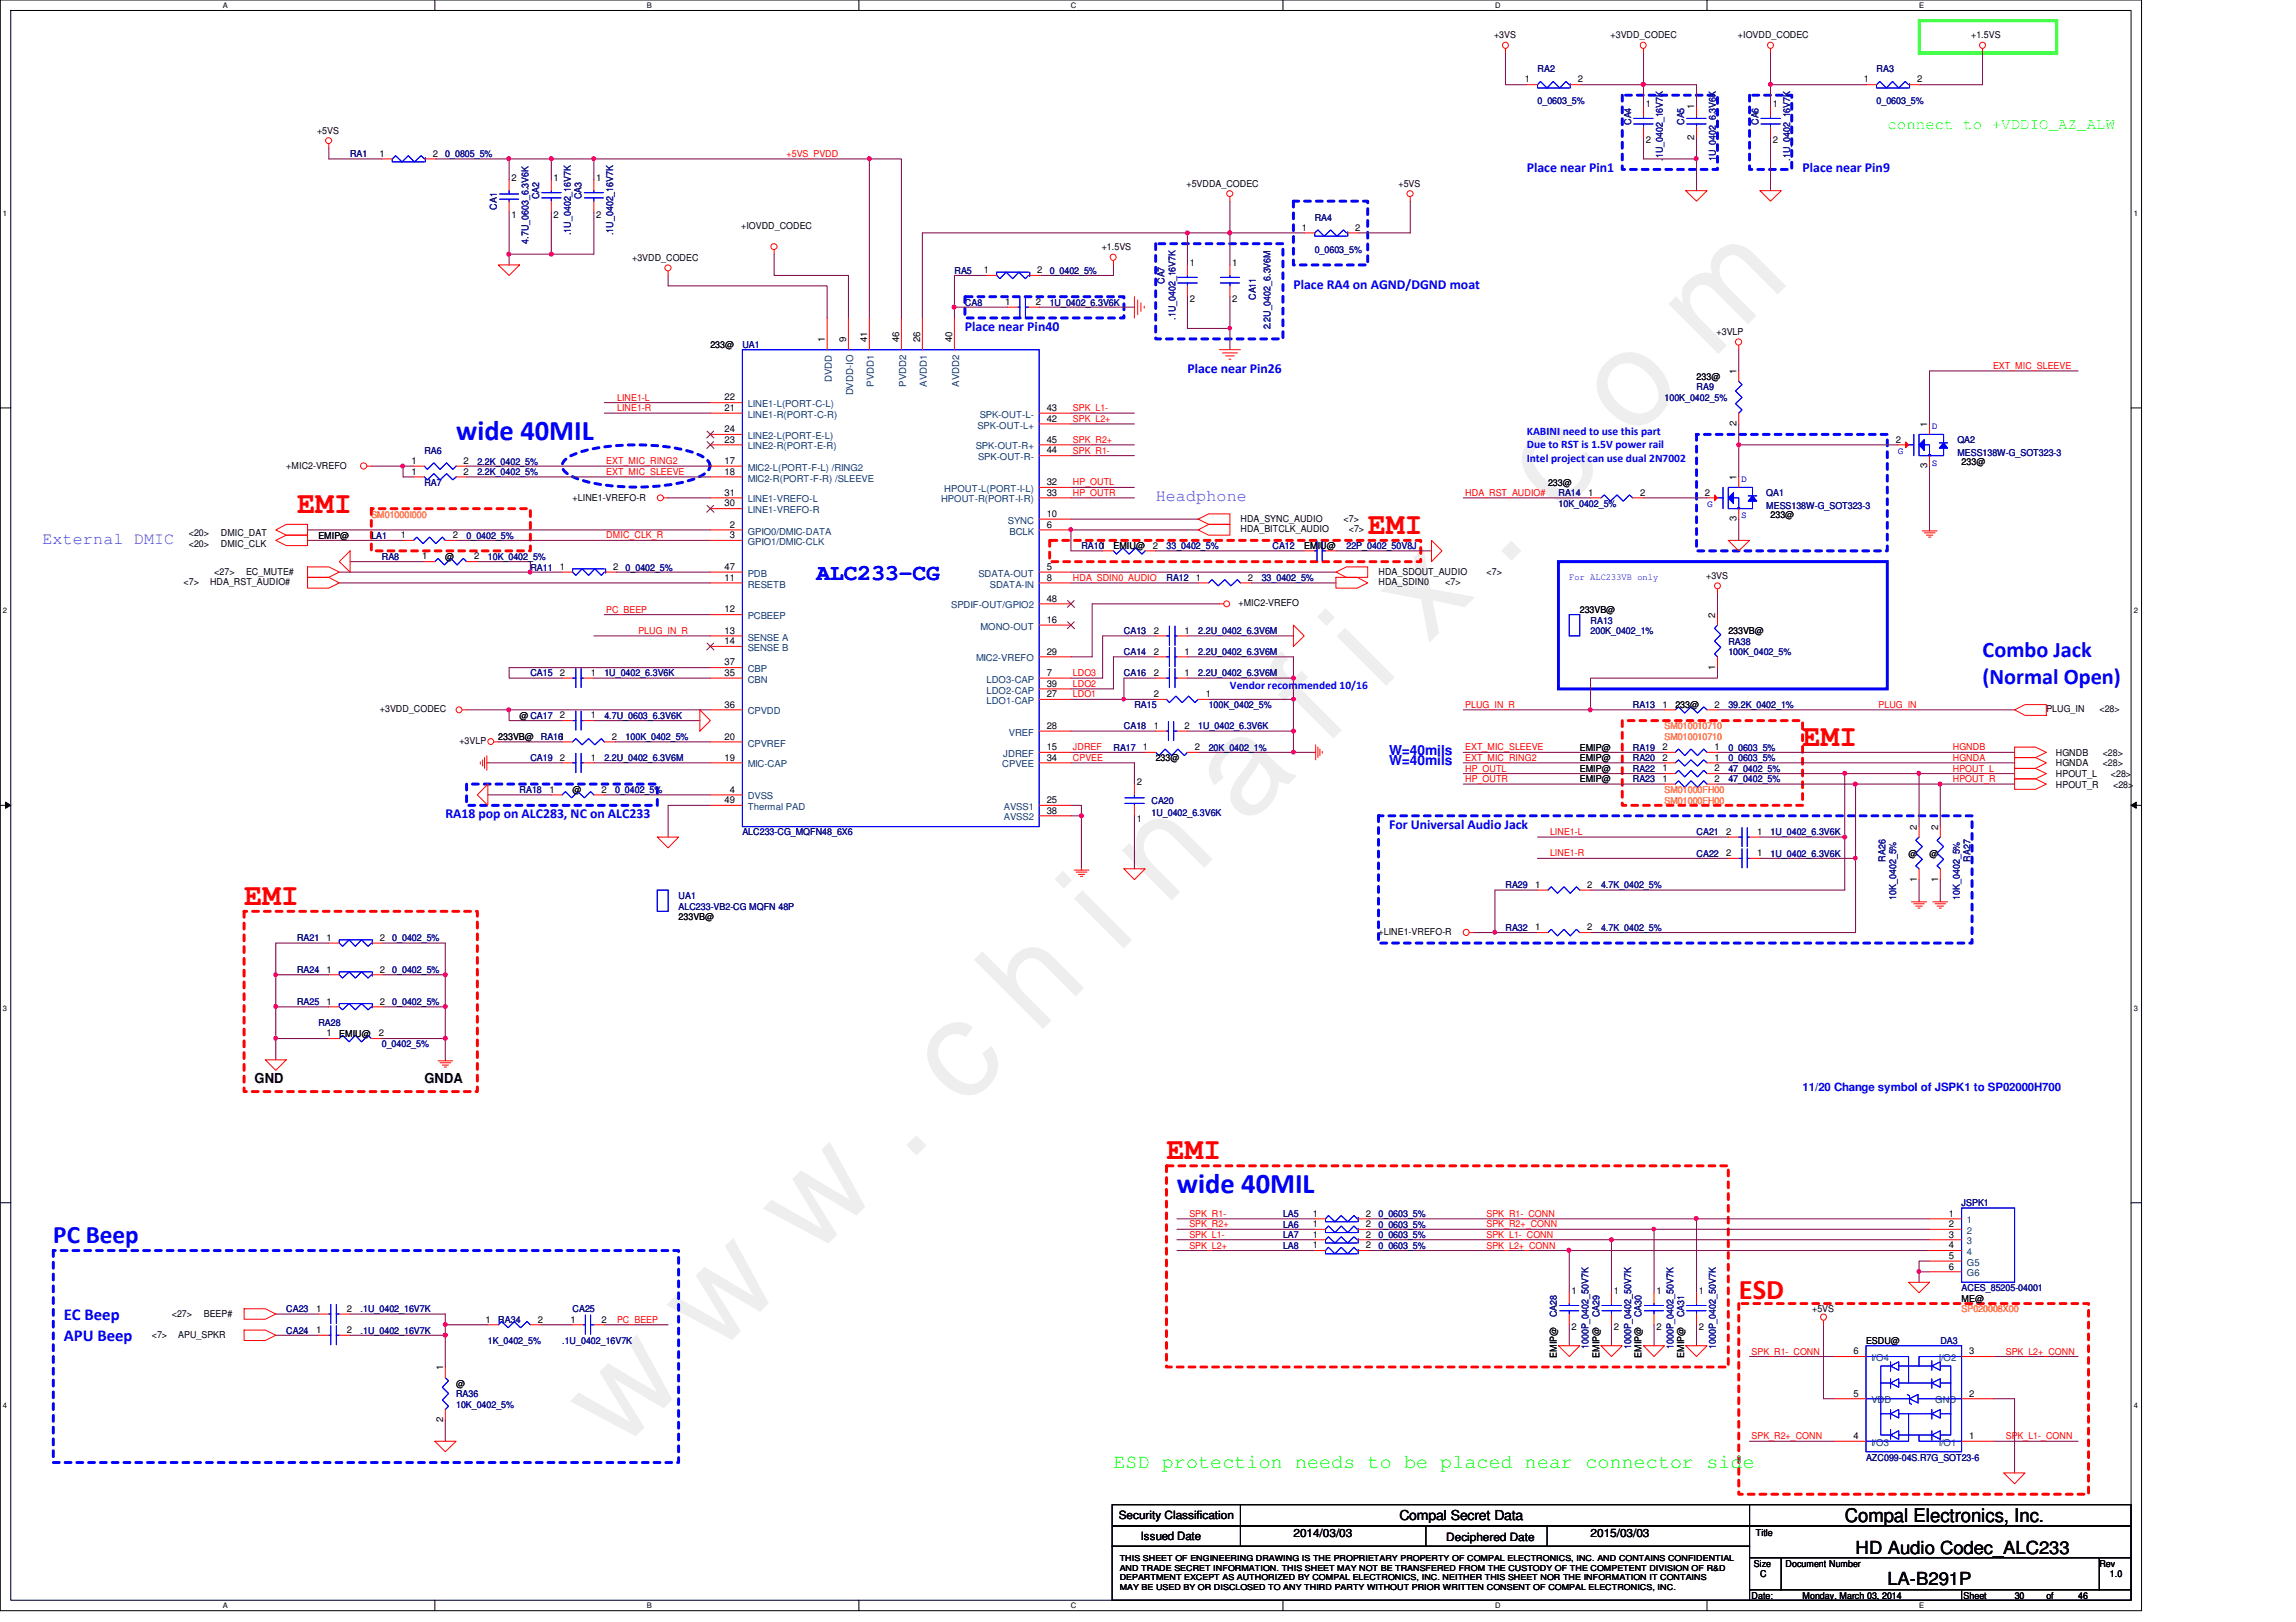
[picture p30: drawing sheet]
<svg xmlns="http://www.w3.org/2000/svg" width="297mm" height="210mm" viewBox="0 0 297 210" stroke-linecap="round" stroke-linejoin="round" font-family="sans-serif">
<defs><g id="words">
<text font-size="17.6" fill="#f0f" x="80.1" y="188" transform="rotate(-45 80.1 188)">w w w . c h i n a f i x . c o m</text>
<g font-size="3.9" fill="#f00">
<text x="38.4" y="66.4">EMI</text>
<text x="176.9" y="69.1">EMI</text>
<text x="233.2" y="96.6">EMI</text>
<text x="31.6" y="117.1">EMI</text>
<text x="150.9" y="150">EMI</text>
</g>
<g font-size="3.7" fill="#00f">
<text x="59" y="57">wide 40MIL</text>
<text x="152.3" y="154.4">wide 40MIL</text>
</g>
<text font-size="3.7" fill="#f00" x="225" y="168.1">ESD</text>
<text font-size="3.3" fill="#00f" x="6.9" y="160.8">PC Beep</text>
<g font-size="2.9" fill="#00f">
<text x="105.6" y="75.1">ALC233-CG</text>
<text x="256.5" y="85">Combo Jack</text>
<text x="256.5" y="88.6">(Normal Open)</text>
</g>
<text font-size="2.6" fill="#0f0" x="144.1" y="189.9">ESD protection needs to be placed near connector side</text>
<text font-size="2.5" x="238.7" y="197">Compal Electronics, Inc.</text>
<g font-size="2.3">
<text x="240.1" y="201">HD Audio Codec_ALC233</text>
<text x="244.2" y="205.1">LA-B291P</text>
</g>
<g font-size="2.2" fill="#8000ff">
<text x="149.5" y="64.9">Headphone</text>
<text x="5.5" y="70.4">External DMIC</text>
</g>
<g font-size="2.2" fill="#00f">
<text x="8.3" y="170.8">EC Beep</text>
<text x="8.3" y="173.5">APU Beep</text>
</g>
<text font-size="2" fill="#00ff40" x="244.2" y="16.6">connect to +VDDIO_AZ_ALW</text>
<g font-size="1.8" fill="#00f">
<text x="197.5" y="22.3">Place near Pin1</text>
<text x="233.2" y="22.3">Place near Pin9</text>
<text x="167.3" y="37.3">Place RA4 on AGND/DGND moat</text>
<text x="124.8" y="42.8">Place near Pin40</text>
<text x="153.6" y="48.3">Place near Pin26</text>
<text x="179.7" y="97.7">W=40mils</text>
<text x="179.7" y="99">W=40mils</text>
<text x="57.6" y="105.9">RA18 pop on ALC283, NC on ALC233</text>
<text x="179.7" y="107.3">For Universal Audio Jack</text>
</g>
<g font-size="1.8">
<text x="32.9" y="140.2">GND</text>
<text x="54.9" y="140.2">GNDA</text>
<text x="181.1" y="196.8">Compal Secret Data</text>
</g>
<g font-size="1.5" fill="#00f">
<text x="197.5" y="56.3">KABINI need to use this part</text>
<text x="197.5" y="58">Due to RST is 1.5V power rail</text>
<text x="197.5" y="59.8">Intel project can use dual 2N7002</text>
<text x="159.1" y="89.2">Vendor recommended 10/16</text>
<text x="233.2" y="141.2">11/20 Change symbol of JSPK1 to SP02000H700</text>
</g>
<g font-size="1.5">
<text x="144.7" y="196.6">Security Classification</text>
<text x="147.6" y="199.3">Issued Date</text>
<text x="167.3" y="198.8">2014/03/03</text>
<text x="187.1" y="199.4">Deciphered Date</text>
<text x="205.8" y="198.8">2015/03/03</text>
</g>
<g font-size="1.2">
<text x="193.3" y="5">+3VS</text>
<text x="208.4" y="5">+3VDD_CODEC</text>
<text x="224.8" y="5">+IOVDD_CODEC</text>
<text x="255" y="5">+1.5VS</text>
<text x="197.3" y="10.7">1</text>
<text x="204.1" y="10.7">2</text>
<text x="241.1" y="10.7">1</text>
<text x="248" y="10.7">2</text>
<text x="41" y="17.3">+5VS</text>
<text x="212.9" y="13.8">1</text>
<text x="219.2" y="14.1" transform="rotate(-90 219.2 14.1)">1</text>
<text x="229.4" y="13.8">1</text>
<text x="49.1" y="20.3">1</text>
<text x="56" y="20.3">2</text>
<text x="66.2" y="23.5">2</text>
<text x="71.6" y="23.5">1</text>
<text x="77.1" y="23.5">1</text>
<text x="212.9" y="18.5">2</text>
<text x="219.2" y="18.1" transform="rotate(-90 219.2 18.1)">2</text>
<text x="229.4" y="18.5">2</text>
<text x="66.2" y="28.2">1</text>
<text x="71.6" y="28.2">2</text>
<text x="77.1" y="28.2">2</text>
<text x="95.9" y="29.7">+IOVDD_CODEC</text>
<text x="153.5" y="24.2">+5VDDA_CODEC</text>
<text x="168.4" y="29.8">1</text>
<text x="175.3" y="29.8">2</text>
<text x="180.9" y="24.2">+5VS</text>
<text x="81.8" y="33.8">+3VDD_CODEC</text>
<text x="127.3" y="35.3">1</text>
<text x="134.2" y="35.3">2</text>
<text x="142.5" y="32.4">+1.5VS</text>
<text x="153.9" y="34.4">1</text>
<text x="159.4" y="34.4">1</text>
<text x="130" y="39.5">1</text>
<text x="134" y="39.5">2</text>
<text x="153.9" y="39.1">2</text>
<text x="159.4" y="39.1">2</text>
<text x="91.9" y="45">233@</text>
<text x="106.7" y="44.3" transform="rotate(-90 106.7 44.3)">1</text>
<text x="109.5" y="44.3" transform="rotate(-90 109.5 44.3)">9</text>
<text x="112.2" y="44.3" transform="rotate(-90 112.2 44.3)">41</text>
<text x="116.3" y="44.3" transform="rotate(-90 116.3 44.3)">46</text>
<text x="119" y="44.3" transform="rotate(-90 119 44.3)">26</text>
<text x="123.2" y="44.3" transform="rotate(-90 123.2 44.3)">40</text>
<text x="222.1" y="43.4">+3VLP</text>
<text x="93.7" y="51.8">22</text>
<text x="93.7" y="53.2">21</text>
<text x="135.4" y="53.2">43</text>
<text x="219.5" y="49.1">233@</text>
<text x="224.7" y="48.4" transform="rotate(-90 224.7 48.4)">1</text>
<text x="93.7" y="55.9">24</text>
<text x="93.7" y="57.3">23</text>
<text x="135.4" y="58.7">44</text>
<text x="135.4" y="54.6">42</text>
<text x="135.4" y="57.3">45</text>
<text x="224.7" y="55.1" transform="rotate(-90 224.7 55.1)">2</text>
<text x="245.3" y="57.3">2</text>
<text x="249.3" y="55.2" transform="rotate(-90 249.3 55.2)">1</text>
<text x="37" y="60.7">+MIC2-VREFO</text>
<text x="53.3" y="61.4">1</text>
<text x="53.3" y="60">1</text>
<text x="60" y="61.4">2</text>
<text x="60" y="60">2</text>
<text x="74.1" y="64.8">+LINE1-VREFO-R</text>
<text x="93.7" y="65.5">30</text>
<text x="93.7" y="64.1">31</text>
<text x="93.7" y="61.4">18</text>
<text x="93.7" y="60">17</text>
<text x="135.4" y="62.8">32</text>
<text x="135.4" y="64.1">33</text>
<text x="200.3" y="62.9">233@</text>
<text x="205.5" y="64.1">1</text>
<text x="212.2" y="64.1">2</text>
<text x="220.6" y="64.1">2</text>
<text x="224.7" y="62.1" transform="rotate(-90 224.7 62.1)">1</text>
<text x="249.3" y="60.6" transform="rotate(-90 249.3 60.6)">3</text>
<text x="253.8" y="60.1">233@</text>
<text x="24.4" y="69.4">&lt;20&gt;</text>
<text x="24.4" y="70.8">&lt;20&gt;</text>
<text x="28.6" y="69.4">DMIC_DAT</text>
<text x="28.6" y="70.8">DMIC_CLK</text>
<text x="41.2" y="69.7">EMIP@</text>
<text x="51.9" y="69.6">1</text>
<text x="58.6" y="69.6">2</text>
<text x="94.4" y="68.3">2</text>
<text x="94.4" y="69.6">3</text>
<text x="135.4" y="68.3">6</text>
<text x="135.4" y="66.9">10</text>
<text x="144.1" y="71.1">EMIU@</text>
<text x="149.1" y="71">2</text>
<text x="160.5" y="67.5">HDA_SYNC_AUDIO</text>
<text x="160.5" y="68.9">HDA_BITCLK_AUDIO</text>
<text x="168.7" y="71.1">EMIU@</text>
<text x="173.8" y="67.5">&lt;7&gt;</text>
<text x="174.5" y="68.9">&lt;7&gt;</text>
<text x="224.7" y="67.5" transform="rotate(-90 224.7 67.5)">3</text>
<text x="229.1" y="67">233@</text>
<text x="23.7" y="75.7">&lt;7&gt;</text>
<text x="27.2" y="75.7">HDA_RST_AUDIO#</text>
<text x="27.7" y="74.4">&lt;27&gt;</text>
<text x="31.8" y="74.4">EC_MUTE#</text>
<text x="54.6" y="72.4">1</text>
<text x="57.6" y="72.4">@</text>
<text x="61.3" y="72.4">2</text>
<text x="72.4" y="73.7">1</text>
<text x="79.3" y="73.7">2</text>
<text x="93.7" y="73.7">47</text>
<text x="93.7" y="75.1">11</text>
<text x="135.4" y="77.9">48</text>
<text x="135.4" y="73.7">5</text>
<text x="135.4" y="75.1">8</text>
<text x="154.7" y="75.1">1</text>
<text x="161.5" y="75.1">2</text>
<text x="178.3" y="74.4">HDA_SDOUT_AUDIO</text>
<text x="178.3" y="75.7">HDA_SDIN0</text>
<text x="187" y="75.7">&lt;7&gt;</text>
<text x="192.3" y="74.4">&lt;7&gt;</text>
<text x="220.7" y="74.9">+3VS</text>
<text x="93.7" y="83.4">14</text>
<text x="93.7" y="82">13</text>
<text x="93.7" y="79.2">12</text>
<text x="135.4" y="80.6">16</text>
<text x="149.3" y="82">2</text>
<text x="153.2" y="82">1</text>
<text x="160.2" y="78.5">+MIC2-VREFO</text>
<text x="204.4" y="79.3">233VB@</text>
<text x="221.9" y="79.9" transform="rotate(-90 221.9 79.9)">2</text>
<text x="223.6" y="82">233VB@</text>
<text x="72.4" y="87.5">2</text>
<text x="76.5" y="87.5">1</text>
<text x="93.7" y="86.1">37</text>
<text x="93.7" y="87.5">35</text>
<text x="135.4" y="84.7">29</text>
<text x="135.4" y="88.9">39</text>
<text x="135.4" y="87.5">7</text>
<text x="149.3" y="87.5">2</text>
<text x="149.3" y="84.7">2</text>
<text x="153.2" y="87.5">1</text>
<text x="153.2" y="84.7">1</text>
<text x="221.9" y="86.7" transform="rotate(-90 221.9 86.7)">1</text>
<text x="49.1" y="92.2">+3VDD_CODEC</text>
<text x="64.5" y="95.8">233VB@</text>
<text x="67.2" y="93">@ CA17</text>
<text x="72.4" y="93">2</text>
<text x="76.5" y="93">1</text>
<text x="79.2" y="95.7">2</text>
<text x="93.7" y="91.6">36</text>
<text x="93.7" y="95.7">20</text>
<text x="135.4" y="94.3">28</text>
<text x="135.4" y="90.2">27</text>
<text x="149.3" y="94.3">1</text>
<text x="149.3" y="90.2">2</text>
<text x="153.2" y="94.3">2</text>
<text x="156" y="90.2">1</text>
<text x="215.1" y="91.6">1</text>
<text x="216.7" y="91.7">233@</text>
<text x="221.8" y="91.6">2</text>
<text x="264.7" y="92.2">PLUG_IN</text>
<text x="271.6" y="92.2">&lt;28&gt;</text>
<text x="59.4" y="96.3">+3VLP</text>
<text x="72.4" y="98.4">2</text>
<text x="76.5" y="98.4">1</text>
<text x="93.7" y="98.4">19</text>
<text x="135.4" y="97.1">15</text>
<text x="135.4" y="98.4">34</text>
<text x="147.1" y="101.6">2</text>
<text x="147.9" y="97.1">1</text>
<text x="149.5" y="98.5">233@</text>
<text x="154.6" y="97.1">2</text>
<text x="204.4" y="98.5">EMIP@</text>
<text x="204.4" y="101.3">EMIP@</text>
<text x="204.4" y="99.9">EMIP@</text>
<text x="204.4" y="97.2">EMIP@</text>
<text x="215.1" y="98.4">2</text>
<text x="215.1" y="101.2">1</text>
<text x="215.1" y="99.8">1</text>
<text x="215.1" y="97.1">2</text>
<text x="221.8" y="98.4">1</text>
<text x="221.8" y="101.2">2</text>
<text x="221.8" y="99.8">2</text>
<text x="221.8" y="97.1">1</text>
<text x="266" y="99.2">HGNDA</text>
<text x="266" y="97.8">HGNDB</text>
<text x="266" y="100.6">HPOUT_L</text>
<text x="266" y="101.9">HPOUT_R</text>
<text x="272" y="99.2">&lt;28&gt;</text>
<text x="272" y="97.8">&lt;28&gt;</text>
<text x="273.1" y="100.6">&lt;28&gt;</text>
<text x="273.4" y="101.9">&lt;28&gt;</text>
<text x="71.1" y="102.6">1</text>
<text x="74.1" y="102.6">@</text>
<text x="77.8" y="102.6">2</text>
<text x="93.7" y="103.9">49</text>
<text x="94.4" y="102.6">4</text>
<text x="135.4" y="103.9">25</text>
<text x="135.4" y="105.3">38</text>
<text x="147.1" y="106.3">1</text>
<text x="248" y="107.4" transform="rotate(-90 248 107.4)">2</text>
<text x="250.7" y="107.4" transform="rotate(-90 250.7 107.4)">2</text>
<text x="223.3" y="108">2</text>
<text x="223.3" y="110.8">2</text>
<text x="227.3" y="108">1</text>
<text x="227.3" y="110.8">1</text>
<text x="246.9" y="110.9">@</text>
<text x="249.6" y="110.9">@</text>
<text x="87.8" y="119.1">233VB@</text>
<text x="198.6" y="114.9">1</text>
<text x="205.4" y="114.9">2</text>
<text x="248" y="114.1" transform="rotate(-90 248 114.1)">1</text>
<text x="250.7" y="114.1" transform="rotate(-90 250.7 114.1)">1</text>
<text x="42.2" y="125.9">1</text>
<text x="42.2" y="121.8">1</text>
<text x="49.1" y="125.9">2</text>
<text x="49.1" y="121.8">2</text>
<text x="178.3" y="121">+LINE1-VREFO-R</text>
<text x="198.6" y="120.4">1</text>
<text x="205.4" y="120.4">2</text>
<text x="42.2" y="130">1</text>
<text x="49.1" y="130">2</text>
<text x="42.2" y="134.1">1</text>
<text x="43.9" y="134.2">EMIU@</text>
<text x="49" y="134.1">2</text>
<text x="169.8" y="161.5">1</text>
<text x="169.8" y="157.4">1</text>
<text x="169.8" y="160.1">1</text>
<text x="169.8" y="158.8">1</text>
<text x="176.7" y="161.5">2</text>
<text x="176.7" y="157.4">2</text>
<text x="176.7" y="160.1">2</text>
<text x="176.7" y="158.8">2</text>
<text x="252.1" y="157.4">1</text>
<text x="252.1" y="158.8">2</text>
<text x="252.1" y="160.1">3</text>
<text x="252.1" y="161.5">4</text>
<text x="203.3" y="167.5">1</text>
<text x="208.8" y="167.5">1</text>
<text x="214.3" y="167.5">1</text>
<text x="219.8" y="167.5">1</text>
<text x="252.1" y="162.9">5</text>
<text x="252.1" y="164.3">6</text>
<text x="19.6" y="173.1">&lt;7&gt;</text>
<text x="22.2" y="170.4">&lt;27&gt;</text>
<text x="23.1" y="173.1">APU_SPKR</text>
<text x="26.4" y="170.4">BEEP#</text>
<text x="40.9" y="172.5">1</text>
<text x="40.9" y="169.8">1</text>
<text x="44.9" y="172.5">2</text>
<text x="44.9" y="169.8">2</text>
<text x="62.8" y="171.2">1</text>
<text x="69.6" y="171.2">2</text>
<text x="73.8" y="171.2">1</text>
<text x="77.8" y="171.2">2</text>
<text x="203.3" y="172.2">2</text>
<text x="208.8" y="172.2">2</text>
<text x="214.3" y="172.2">2</text>
<text x="219.8" y="172.2">2</text>
<text x="234.4" y="169.8">+5VS</text>
<text x="241.4" y="173.9">ESDU@</text>
<text x="253.8" y="168.4">ME@</text>
<text x="57.3" y="177.3" transform="rotate(-90 57.3 177.3)">1</text>
<text x="59" y="179.5">@</text>
<text x="201.4" y="175.7" transform="rotate(-90 201.4 175.7)">EMIP@</text>
<text x="206.9" y="175.7" transform="rotate(-90 206.9 175.7)">EMIP@</text>
<text x="212.4" y="175.7" transform="rotate(-90 212.4 175.7)">EMIP@</text>
<text x="217.9" y="175.7" transform="rotate(-90 217.9 175.7)">EMIP@</text>
<text x="239.8" y="175.3">6</text>
<text x="254.8" y="175.3">3</text>
<text x="57.3" y="184.1" transform="rotate(-90 57.3 184.1)">2</text>
<text x="239.8" y="180.7">5</text>
<text x="254.8" y="180.7">2</text>
<text x="239.8" y="186.2">4</text>
<text x="254.8" y="186.2">1</text>
<text x="226.9" y="202.7">Size</text>
<text x="227.2" y="198.8">Title</text>
<text x="231" y="202.7">Document Number</text>
<text x="271.6" y="202.7">Rev</text>
<text x="226.6" y="206.9">Date:</text>
<text x="227.7" y="204.1">C</text>
<text x="233.2" y="206.9">Monday, March 03, 2014</text>
<text x="254" y="206.9">Sheet</text>
<text x="260.6" y="206.9">30</text>
<text x="264.7" y="206.9">of</text>
<text x="268.9" y="206.9">46</text>
<text x="273" y="204.1">1.0</text>
</g>
<g font-size="1.2" fill="#000080">
<text x="198.9" y="9.4">RA2</text>
<text x="242.8" y="9.4">RA3</text>
<text x="198.9" y="13.5">0_0603_5%</text>
<text x="211" y="16.2" transform="rotate(-90 211 16.2)">CA4</text>
<text x="217.9" y="16.2" transform="rotate(-90 217.9 16.2)">CA5</text>
<text x="227.5" y="16.2" transform="rotate(-90 227.5 16.2)">CA6</text>
<text x="242.8" y="13.5">0_0603_5%</text>
<text x="45.3" y="20.3">RA1</text>
<text x="57.6" y="20.3">0_0805_5%</text>
<text x="215.1" y="20.8" transform="rotate(-90 215.1 20.8)">.1U_0402_16V7K</text>
<text x="222" y="20.8" transform="rotate(-90 222 20.8)">1U_0402_6.3V6K</text>
<text x="231.6" y="20.8" transform="rotate(-90 231.6 20.8)">.1U_0402_16V7K</text>
<text x="64.3" y="27.1" transform="rotate(-90 64.3 27.1)">CA1</text>
<text x="69.8" y="25.8" transform="rotate(-90 69.8 25.8)">CA2</text>
<text x="75.2" y="25.8" transform="rotate(-90 75.2 25.8)">CA3</text>
<text x="170.1" y="28.6">RA4</text>
<text x="68.4" y="31.5" transform="rotate(-90 68.4 31.5)">4.7U_0603_6.3V6K</text>
<text x="73.9" y="30.4" transform="rotate(-90 73.9 30.4)">.1U_0402_16V7K</text>
<text x="79.3" y="30.4" transform="rotate(-90 79.3 30.4)">.1U_0402_16V7K</text>
<text x="123.5" y="35.4">RA5</text>
<text x="135.8" y="35.4">0_0402_5%</text>
<text x="170.1" y="32.7">0_0603_5%</text>
<text x="124.8" y="39.5">CA8</text>
<text x="135.8" y="39.5">1U_0402_6.3V6K</text>
<text x="150.7" y="36.7" transform="rotate(-90 150.7 36.7)">CA7</text>
<text x="152.1" y="41.4" transform="rotate(-90 152.1 41.4)">.1U_0402_16V7K</text>
<text x="162.5" y="38.8" transform="rotate(-90 162.5 38.8)">CA11</text>
<text x="96.1" y="45">UA1</text>
<text x="164.4" y="42.6" transform="rotate(-90 164.4 42.6)">2.2U_0402_6.3V6M</text>
<text x="215.3" y="51.9">100K_0402_5%</text>
<text x="219.5" y="50.5">RA9</text>
<text x="54.9" y="58.7">RA6</text>
<text x="253.2" y="57.4">QA2</text>
<text x="253.2" y="59">MESS138W-G_SOT323-3</text>
<text x="54.9" y="62.9">RA7</text>
<text x="61.8" y="61.5">2.2K_0402_5%</text>
<text x="61.8" y="60.1">2.2K_0402_5%</text>
<text x="201.6" y="64.2">RA14</text>
<text x="201.6" y="65.6">10K_0402_5%</text>
<text x="228.5" y="64.2">QA1</text>
<text x="228.5" y="65.9">MESS138W-G_SOT323-3</text>
<text x="48" y="69.7">LA1</text>
<text x="60.4" y="69.7">0_0402_5%</text>
<text x="139.9" y="71.1">RA101</text>
<text x="150.9" y="71.1">33_0402_5%</text>
<text x="164.6" y="71.1">CA12</text>
<text x="174.2" y="71.1">22P_0402_50V8J</text>
<text x="49.4" y="72.4">RA8</text>
<text x="63.1" y="72.4">10K_0402_5%</text>
<text x="68.6" y="73.8">RA11</text>
<text x="80.9" y="73.8">0_0402_5%</text>
<text x="150.9" y="75.2">RA12</text>
<text x="163.2" y="75.2">33_0402_5%</text>
<text x="145.4" y="82">CA13</text>
<text x="155" y="82">2.2U_0402_6.3V6M</text>
<text x="205.8" y="80.7">RA13</text>
<text x="205.8" y="82">200K_0402_1%</text>
<text x="223.6" y="83.4">RA38</text>
<text x="68.6" y="87.5">CA15</text>
<text x="78.2" y="87.5">1U_0402_6.3V6K</text>
<text x="145.4" y="87.5">CA16</text>
<text x="145.4" y="84.8">CA14</text>
<text x="155" y="87.5">2.2U_0402_6.3V6M</text>
<text x="155" y="84.8">2.2U_0402_6.3V6M</text>
<text x="223.6" y="84.8">100K_0402_5%</text>
<text x="70" y="95.8">RA161</text>
<text x="78.2" y="93">4.7U_0603_6.3V6K</text>
<text x="80.9" y="95.8">100K_0402_5%</text>
<text x="145.4" y="94.4">CA18</text>
<text x="146.8" y="91.7">RA15</text>
<text x="155" y="94.4">1U_0402_6.3V6K</text>
<text x="156.4" y="91.7">100K_0402_5%</text>
<text x="211.2" y="91.7">RA13</text>
<text x="223.6" y="91.7">39.2K_0402_1%</text>
<text x="68.6" y="98.5">CA19</text>
<text x="78.2" y="98.5">2.2U_0402_6.3V6M</text>
<text x="144.1" y="97.2">RA17</text>
<text x="156.4" y="97.2">20K_0402_1%</text>
<text x="211.2" y="98.5">RA20</text>
<text x="211.2" y="101.3">RA23</text>
<text x="211.2" y="99.9">RA22</text>
<text x="211.2" y="97.2">RA19</text>
<text x="223.6" y="98.5">0_0603_5%</text>
<text x="223.6" y="101.3">47_0402_5%</text>
<text x="223.6" y="99.9">47_0402_5%</text>
<text x="223.6" y="97.2">0_0603_5%</text>
<text x="67.2" y="102.6">RA18</text>
<text x="79.6" y="102.6">0_0402_5%</text>
<text x="149" y="104">CA20</text>
<text x="149" y="105.6">1U_0402_6.3V6K</text>
<text x="96.1" y="108.1">ALC233-CG_MQFN48_6X6</text>
<text x="219.5" y="108.1">CA21</text>
<text x="219.5" y="110.9">CA22</text>
<text x="229.1" y="108.1">1U_0402_6.3V6K</text>
<text x="229.1" y="110.9">1U_0402_6.3V6K</text>
<text x="243.9" y="111.5" transform="rotate(-90 243.9 111.5)">RA26</text>
<text x="254.9" y="111.5" transform="rotate(-90 254.9 111.5)">RA27</text>
<text x="87.8" y="116.3">UA1</text>
<text x="87.8" y="117.7">ALC233-VB2-CG MQFN 48P</text>
<text x="194.8" y="115">RA29</text>
<text x="207.1" y="115">4.7K_0402_5%</text>
<text x="245.3" y="116.4" transform="rotate(-90 245.3 116.4)">10K_0402_5%</text>
<text x="253.5" y="116.4" transform="rotate(-90 253.5 116.4)">10K_0402_5%</text>
<text x="38.4" y="125.9">RA24</text>
<text x="38.4" y="121.8">RA21</text>
<text x="50.8" y="125.9">0_0402_5%</text>
<text x="50.8" y="121.8">0_0402_5%</text>
<text x="194.8" y="120.4">RA32</text>
<text x="207.1" y="120.4">4.7K_0402_5%</text>
<text x="38.4" y="130">RA25</text>
<text x="50.8" y="130">0_0402_5%</text>
<text x="41.2" y="132.8">RA28</text>
<text x="49.4" y="135.6">0_0402_5%</text>
<text x="166" y="161.6">LA8</text>
<text x="166" y="157.5">LA5</text>
<text x="166" y="160.2">LA7</text>
<text x="166" y="158.9">LA6</text>
<text x="178.3" y="161.6">0_0603_5%</text>
<text x="178.3" y="157.5">0_0603_5%</text>
<text x="178.3" y="160.2">0_0603_5%</text>
<text x="178.3" y="158.9">0_0603_5%</text>
<text x="253.8" y="156.1">JSPK1</text>
<text x="253.8" y="167.1">ACES_85205-04001</text>
<text x="37" y="172.6">CA24</text>
<text x="37" y="169.8">CA23</text>
<text x="46.6" y="172.6">.1U_0402_16V7K</text>
<text x="46.6" y="169.8">.1U_0402_16V7K</text>
<text x="63.1" y="173.9">1K_0402_5%</text>
<text x="64.5" y="171.2">RA34</text>
<text x="72.7" y="173.9">.1U_0402_16V7K</text>
<text x="74.1" y="169.8">CA25</text>
<text x="201.4" y="170.5" transform="rotate(-90 201.4 170.5)">CA28</text>
<text x="206.9" y="170.5" transform="rotate(-90 206.9 170.5)">CA29</text>
<text x="212.4" y="170.5" transform="rotate(-90 212.4 170.5)">CA30</text>
<text x="217.9" y="170.5" transform="rotate(-90 217.9 170.5)">CA31</text>
<text x="251" y="173.9">DA3</text>
<text x="205.5" y="174.6" transform="rotate(-90 205.5 174.6)">1000P_0402_50V7K</text>
<text x="211" y="174.6" transform="rotate(-90 211 174.6)">1000P_0402_50V7K</text>
<text x="216.5" y="174.6" transform="rotate(-90 216.5 174.6)">1000P_0402_50V7K</text>
<text x="222" y="174.6" transform="rotate(-90 222 174.6)">1000P_0402_50V7K</text>
<text x="59" y="180.8">RA36</text>
<text x="59" y="182.2">10K_0402_5%</text>
<text x="241.4" y="189">AZC099-04S.R7G_SOT23-6</text>
</g>
<g font-size="1.2" fill="#f00">
<text x="101.8" y="20.3">+5VS_PVDD</text>
<text x="257.8" y="47.8">EXT_MIC_SLEEVE</text>
<text x="79.8" y="53.2">LINE1-R</text>
<text x="79.8" y="51.9">LINE1-L</text>
<text x="138.8" y="53.2">SPK_L1-</text>
<text x="138.8" y="57.3">SPK_R2+</text>
<text x="138.8" y="58.7">SPK_R1-</text>
<text x="138.8" y="54.6">SPK_L2+</text>
<text x="78.4" y="60.1">EXT_MIC_RING2</text>
<text x="78.4" y="61.5">EXT_MIC_SLEEVE</text>
<text x="138.8" y="64.2">HP_OUTR</text>
<text x="138.8" y="62.8">HP_OUTL</text>
<text x="189.6" y="64.2">HDA_RST_AUDIO#</text>
<text x="78.4" y="69.7">DMIC_CLK_R</text>
<text x="138.8" y="75.2">HDA_SDIN0_AUDIO</text>
<text x="78.4" y="79.3">PC_BEEP</text>
<text x="82.6" y="82">PLUG_IN_R</text>
<text x="138.8" y="87.5">LDO3</text>
<text x="138.8" y="88.9">LDO2</text>
<text x="138.8" y="90.3">LDO1</text>
<text x="189.6" y="91.6">PLUG_IN_R</text>
<text x="243" y="91.6">PLUG_IN</text>
<text x="138.8" y="98.5">CPVEE</text>
<text x="138.8" y="97.1">JDREF</text>
<text x="189.6" y="99.9">HP_OUTL</text>
<text x="189.6" y="98.5">EXT_MIC_RING2</text>
<text x="189.6" y="97.1">EXT_MIC_SLEEVE</text>
<text x="189.6" y="101.2">HP_OUTR</text>
<text x="252.6" y="98.5">HGNDA</text>
<text x="252.6" y="97.1">HGNDB</text>
<text x="252.6" y="101.2">HPOUT_R</text>
<text x="252.6" y="99.9">HPOUT_L</text>
<text x="200.5" y="110.8">LINE1-R</text>
<text x="200.5" y="108.1">LINE1-L</text>
<text x="153.9" y="158.8">SPK_R2+</text>
<text x="153.9" y="160.2">SPK_L1-</text>
<text x="153.9" y="161.6">SPK_L2+</text>
<text x="153.9" y="157.5">SPK_R1-</text>
<text x="192.3" y="157.5">SPK_R1-_CONN</text>
<text x="192.3" y="158.8">SPK_R2+_CONN</text>
<text x="192.3" y="160.2">SPK_L1-_CONN</text>
<text x="192.3" y="161.6">SPK_L2+_CONN</text>
<text x="79.8" y="171.2">PC_BEEP</text>
<text x="226.6" y="175.3">SPK_R1-_CONN</text>
<text x="259.5" y="175.3">SPK_L2+_CONN</text>
<text x="226.6" y="186.3">SPK_R2+_CONN</text>
<text x="259.5" y="186.3">SPK_L1-_CONN</text>
</g>
<g font-size="1.2" fill="#004080">
<text x="96.7" y="52.7">LINE1-L(PORT-C-L)</text>
<text x="107.6" y="49.4" transform="rotate(-90 107.6 49.4)">DVDD</text>
<text x="110.4" y="51.2" transform="rotate(-90 110.4 51.2)">DVDD-IO</text>
<text x="113.1" y="50.1" transform="rotate(-90 113.1 50.1)">PVDD1</text>
<text x="117.2" y="50.1" transform="rotate(-90 117.2 50.1)">PVDD2</text>
<text x="119.9" y="50.1" transform="rotate(-90 119.9 50.1)">AVDD1</text>
<text x="124.1" y="50.1" transform="rotate(-90 124.1 50.1)">AVDD2</text>
<text x="96.7" y="56.8">LINE2-L(PORT-E-L)</text>
<text x="96.7" y="58.2">LINE2-R(PORT-E-R)</text>
<text x="96.7" y="54.1">LINE1-R(PORT-C-R)</text>
<text x="126.2" y="58.2">SPK-OUT-R+</text>
<text x="126.4" y="55.5">SPK-OUT-L+</text>
<text x="126.5" y="59.6">SPK-OUT-R-</text>
<text x="126.7" y="54.1">SPK-OUT-L-</text>
<text x="96.7" y="65">LINE1-VREFO-L</text>
<text x="96.7" y="62.3">MIC2-R(PORT-F-R) /SLEEVE</text>
<text x="96.7" y="60.9">MIC2-L(PORT-F-L) /RING2</text>
<text x="121.7" y="65">HPOUT-R(PORT-I-R)</text>
<text x="122.2" y="63.7">HPOUT-L(PORT-I-L)</text>
<text x="96.7" y="66.4">LINE1-VREFO-R</text>
<text x="96.7" y="69.2">GPIO0/DMIC-DATA</text>
<text x="96.7" y="70.5">GPIO1/DMIC-CLK</text>
<text x="130.4" y="67.8">SYNC</text>
<text x="130.6" y="69.2">BCLK</text>
<text x="96.7" y="74.6">PDB</text>
<text x="96.7" y="76">RESETB</text>
<text x="126.6" y="74.6">SDATA-OUT</text>
<text x="128.1" y="76">SDATA-IN</text>
<text x="96.7" y="82.9">SENSE A</text>
<text x="96.7" y="80.1">PCBEEP</text>
<text x="123.1" y="78.7">SPDIF-OUT/GPIO2</text>
<text x="126.9" y="81.5">MONO-OUT</text>
<text x="96.7" y="87">CBP</text>
<text x="96.7" y="88.3">CBN</text>
<text x="96.7" y="84.2">SENSE B</text>
<text x="126.3" y="85.6">MIC2-VREFO</text>
<text x="127.6" y="89.7">LDO2-CAP</text>
<text x="127.6" y="88.3">LDO3-CAP</text>
<text x="96.7" y="92.5">CPVDD</text>
<text x="127.6" y="91.1">LDO1-CAP</text>
<text x="130.5" y="95.2">VREF</text>
<text x="96.7" y="96.6">CPVREF</text>
<text x="96.7" y="99.3">MIC-CAP</text>
<text x="129.7" y="99.3">CPVEE</text>
<text x="129.8" y="98">JDREF</text>
<text x="96.7" y="103.5">DVSS</text>
<text x="96.7" y="104.8">Thermal PAD</text>
<text x="129.9" y="104.8">AVSS1</text>
<text x="129.9" y="106.2">AVSS2</text>
<text x="254.5" y="158.3">1</text>
<text x="254.5" y="159.7">2</text>
<text x="254.5" y="161">3</text>
<text x="254.5" y="163.8">G5</text>
<text x="254.5" y="165.2">G6</text>
<text x="254.5" y="162.4">4</text>
<text x="242.1" y="176.1">I/O4</text>
<text x="250.8" y="176.1">I/O2</text>
<text x="242.1" y="181.6">VDD</text>
<text x="250.4" y="181.6">GND</text>
<text x="242.1" y="187.1">I/O3</text>
<text x="250.8" y="187.1">I/O1</text>
</g>
<g font-size="1.2" fill="#00f">
<text x="245.5" y="58.8">G</text>
<text x="249.9" y="55.5">D</text>
<text x="220.8" y="65.6">G</text>
<text x="225.3" y="62.3">D</text>
<text x="249.9" y="60.2">S</text>
<text x="225.3" y="67.1">S</text>
<text x="203" y="75.1">For ALC233VB only</text>
</g>
<g font-size="1.2" fill="#ff8000">
<text x="48" y="67">SM01000I000</text>
<text x="215.3" y="95.8">SM010010710</text>
<text x="215.3" y="94.4">SM010010710</text>
<text x="215.3" y="102.6">SM01000FH00</text>
<text x="215.3" y="104">SM01000FH00</text>
<text x="253.8" y="169.8">SP020008X00</text>
</g>
<g font-size="1.1">
<text x="144.9" y="202">THIS SHEET OF ENGINEERING DRAWING IS THE PROPRIETARY PROPERTY OF COMPAL ELECTRONICS, INC. AND CONTAINS CONFIDENTIAL</text>
<text x="144.9" y="203.2">AND TRADE SECRET INFORMATION. THIS SHEET MAY NOT BE TRANSFERED FROM THE CUSTODY OF THE COMPETENT DIVISION OF R&amp;D</text>
<text x="144.9" y="204.5">DEPARTMENT EXCEPT AS AUTHORIZED BY COMPAL ELECTRONICS, INC. NEITHER THIS SHEET NOR THE INFORMATION IT CONTAINS</text>
<text x="144.9" y="205.7">MAY BE USED BY OR DISCLOSED TO ANY THIRD PARTY WITHOUT PRIOR WRITTEN CONSENT OF COMPAL ELECTRONICS, INC.</text>
</g>
<g font-size="1">
<text x="28.8" y="1">A</text>
<text x="83.7" y="1">B</text>
<text x="138.6" y="1">C</text>
<text x="193.4" y="1">D</text>
<text x="248.3" y="1">E</text>
<text x=".4" y="27.9">1</text>
<text x="276.1" y="27.9">1</text>
<text x=".4" y="79.4">2</text>
<text x="276.1" y="79.4">2</text>
<text x=".4" y="130.8">3</text>
<text x="276.1" y="130.8">3</text>
<text x=".4" y="182.2">4</text>
<text x="276.1" y="182.2">4</text>
<text x="28.8" y="208.1">A</text>
<text x="83.7" y="208.1">B</text>
<text x="138.6" y="208.1">C</text>
<text x="193.4" y="208.1">D</text>
<text x="248.3" y="208.1">E</text>
</g>
</g></defs>
<path d="M0 0h277.1v208.4h-277.1zM1.4 1.4h274.3v205.7h-274.3z" fill="none" stroke="#000" stroke-width=".13"/>
<g fill="#fff">
<path d="M28.8 .1h.7v1.1h-.7z"/>
<path d="M28.8 207.2h.7v1.1h-.7z"/>
</g>
<path d="M56.3 0v1.4M56.3 207.1v1.3" fill="none" stroke="#000" stroke-width=".13"/>
<g fill="#fff">
<path d="M83.7 .1h.6v1.1h-.6z"/>
<path d="M83.7 207.2h.6v1.1h-.6z"/>
</g>
<path d="M111.1 0v1.4M111.1 207.1v1.3" fill="none" stroke="#000" stroke-width=".13"/>
<g fill="#fff">
<path d="M138.5 .1h.8v1.1h-.8z"/>
<path d="M138.5 207.2h.8v1.1h-.8z"/>
</g>
<path d="M166 0v1.4M166 207.1v1.3" fill="none" stroke="#000" stroke-width=".13"/>
<g fill="#fff">
<path d="M193.4 .1h.7v1.1h-.7z"/>
<path d="M193.4 207.2h.7v1.1h-.7z"/>
</g>
<path d="M220.8 0v1.4M220.8 207.1v1.3" fill="none" stroke="#000" stroke-width=".13"/>
<g fill="#fff">
<path d="M248.3 .1h.6v1.1h-.6z"/>
<path d="M248.3 207.2h.6v1.1h-.6z"/>
<path d="M.4 27h.5v1.2h-.5z"/>
<path d="M276 27h.6v1.2h-.6z"/>
<path d="M.4 78.5h.5v1.1h-.5z"/>
<path d="M276 78.5h.6v1.1h-.6z"/>
</g>
<path d="M0 52.8h1.4M275.7 52.8h1.4" fill="none" stroke="#000" stroke-width=".13"/>
<g fill="#fff">
<path d="M.4 129.9h.5v1.1h-.5z"/>
<path d="M276 129.9h.6v1.1h-.6z"/>
</g>
<path d="M0 104.2h1.4M.7 103.8l.7 .4-.7 .4zM275.7 104.2l.7-.4v.8zM275.7 104.2h1.4" fill="none" stroke="#000" stroke-width=".13"/>
<path d="M.7 103.8l.7 .4-.7 .4zM275.7 104.2l.7-.4v.8z" fill="#000"/>
<g fill="#fff">
<path d="M.4 181.3h.5v1.1h-.5z"/>
<path d="M276 181.3h.6v1.1h-.6z"/>
</g>
<path d="M0 155.7h1.4M275.7 155.7h1.4" fill="none" stroke="#000" stroke-width=".13"/>
<path d="M209.9 12.3h12.3v9.6h-12.3zM226.3 12.3h5.5v9.6h-5.5zM219.5 56.2h24.7v15.1h-24.7zM60.4 101.5h24.6v2.7h-24.6zM178.3 105.6h76.8v16.4h-76.8zM6.9 161.8h80.9v27.5h-80.9z" fill="none" stroke="#00f" stroke-width=".38" stroke-dasharray=".8 .8"/>
<path d="M48 65.8h20.6v5.5h-20.6zM135.8 69.9h48v2.8h-48zM31.6 117.9h30.2v23.4h-30.2zM150.9 150.9h72.7v26h-72.7zM224.9 168.7h45.3v24.7h-45.3z" fill="none" stroke="#f00" stroke-width=".38" stroke-dasharray=".8 .8"/>
<path d="M201.6 72.7h42.6v16.5h-42.6z" fill="none" stroke="#00f" stroke-width=".38"/>
<path d="M248.3 2.7h17.8v4.2h-17.8z" fill="none" stroke="#0f0" stroke-width=".38"/>
<path d="M194.8 6.9v4.1h2.7M212.6 6.9v4.1M256.5 6.9v4.1h-8.1M39.8 68.6h52.1M45.3 72.7h9.6M222.2 91.9h38.4M238.7 100.1v8.2M57.6 172.8v4.1" fill="none" stroke="#800040" stroke-width=".13"/>
<circle cx="57.6" cy="172.8" r=".25" fill="#f0f"/>
<circle cx="57.6" cy="172.8" r=".25" fill="none" stroke="#f0f" stroke-width=".13"/>
<path d="M57.6 170v2.8M57.6 183.8v2.7" fill="none" stroke="#800040" stroke-width=".13"/>
<circle cx="57.6" cy="172.8" r=".25" fill="#f0f"/>
<circle cx="57.6" cy="172.8" r=".25" fill="none" stroke="#f0f" stroke-width=".13"/>
<circle cx="57.6" cy="171.4" r=".26" fill="#f0f"/>
<circle cx="57.6" cy="171.4" r=".26" fill="none" stroke="#f0f" stroke-width=".13"/>
<g fill="none" stroke="#800040" stroke-width=".13">
<path d="M49.5 122h8.1M57.6 126.1v4.2M214 159.1h35.6M219.5 157.7h30.1M35.7 172.8h5.5M35.7 170h5.5M45.3 172.8h12.3M45.3 170h12.3M57.6 171.4h5.5M203 161.8h46.6M208.5 160.4h41.1M226.3 175.5h11"/>
<path d="M257.9 175.5h10.9M226.3 186.5h11M235.9 181h1.4M257.9 181h2.7v9.6M257.9 186.5h10.9"/>
</g>
<circle cx="57.6" cy="126.1" r=".26" fill="#f0f"/>
<circle cx="57.6" cy="126.1" r=".26" fill="none" stroke="#f0f" stroke-width=".13"/>
<path d="M57.6 130.3v4.1h-8.2" fill="none" stroke="#800040" stroke-width=".13"/>
<circle cx="57.6" cy="134.4" r=".26" fill="#f0f"/>
<circle cx="57.6" cy="134.4" r=".26" fill="none" stroke="#f0f" stroke-width=".13"/>
<path d="M35.7 134.4h6.8M35.7 126.1v4.2M57.6 134.4v2.8" fill="none" stroke="#800040" stroke-width=".13"/>
<path d="M35.5 126l.1-.1 .3 .1-.1 .3-.2 .1-.1-.1z" fill-rule="evenodd" fill="#f0f"/>
<path d="M35.5 126l.1-.1 .3 .1-.1 .3-.2 .1-.1-.1z" fill="none" stroke="#f0f" stroke-width=".13"/>
<path d="M35.7 130.3h6.8M35.7 122h6.8M35.7 126.1h6.8M49.5 126.1h8.1M49.5 130.3h8.1" fill="none" stroke="#800040" stroke-width=".13"/>
<circle cx="57.6" cy="130.3" r=".26" fill="#f0f"/>
<circle cx="57.6" cy="130.3" r=".26" fill="none" stroke="#f0f" stroke-width=".13"/>
<path d="M35.7 130.3v4.1M57.6 122v4.1" fill="none" stroke="#800040" stroke-width=".13"/>
<path d="M35.5 130.1l.1-.1 .3 .1-.1 .3-.2 .1-.1-.1z" fill-rule="evenodd" fill="#f0f"/>
<path d="M35.5 130.1l.1-.1 .3 .1-.1 .3-.2 .1-.1-.1z" fill="none" stroke="#f0f" stroke-width=".13"/>
<path d="M35.7 134.4v2.8" fill="none" stroke="#800040" stroke-width=".13"/>
<path d="M35.5 134.2l.1-.1 .3 .1-.1 .3-.2 .1-.1-.1z" fill-rule="evenodd" fill="#f0f"/>
<path d="M35.5 134.2l.1-.1 .3 .1-.1 .3-.2 .1-.1-.1z" fill="none" stroke="#f0f" stroke-width=".13"/>
<path d="M227.7 108.3h11v6.9M240.1 101.5v9.6M248.3 100.1v6.9M251 113.8v2.8M35.7 122v4.1" fill="none" stroke="#800040" stroke-width=".13"/>
<circle cx="238.7" cy="108.3" r=".26" fill="#f0f"/>
<circle cx="238.7" cy="108.3" r=".26" fill="none" stroke="#f0f" stroke-width=".13"/>
<path d="M205.8 115.2h32.9M227.7 111.1h12.4M238.7 100.1h9.6M248.3 113.8v2.8M251 101.5v5.5M205.8 120.7h34.3" fill="none" stroke="#800040" stroke-width=".13"/>
<circle cx="238.7" cy="100.1" r=".26" fill="#f0f"/>
<circle cx="238.7" cy="100.1" r=".26" fill="none" stroke="#f0f" stroke-width=".13"/>
<path d="M240.1 101.5h10.9" fill="none" stroke="#800040" stroke-width=".13"/>
<circle cx="240" cy="101.5" r=".26" fill="#f0f"/>
<circle cx="240" cy="101.5" r=".26" fill="none" stroke="#f0f" stroke-width=".13"/>
<path d="M222.2 100.1h16.5M240.1 111.1v9.6" fill="none" stroke="#800040" stroke-width=".13"/>
<circle cx="240" cy="111" r=".25" fill="#f0f"/>
<circle cx="240" cy="111" r=".25" fill="none" stroke="#f0f" stroke-width=".13"/>
<path d="M119.3 30.1h34.3M43.9 75.4h48M48 60.3h4.1M60.4 60.3h31.5M60.4 61.7h31.5M61.8 72.7h6.8v1.3h-24.7M138.5 74h34.3M249.6 60.3v8.3M65.9 91.9h26M65.9 86.4v1.4h6.8M63.1 102.9h8.2M222.2 101.5h17.9" fill="none" stroke="#800040" stroke-width=".13"/>
<circle cx="65.8" cy="91.9" r=".26" fill="#f0f"/>
<circle cx="65.8" cy="91.9" r=".26" fill="none" stroke="#f0f" stroke-width=".13"/>
<path d="M65.9 20.6v2.7M65.9 27.4v5.5M112.5 41.1v-20.5h4.1v20.5M60.4 91.9h5.5v1.4h6.8M63.1 98.7h9.6M65.9 86.4h26" fill="none" stroke="#800040" stroke-width=".13"/>
<circle cx="112.5" cy="20.5" r=".26" fill="#f0f"/>
<circle cx="112.5" cy="20.5" r=".26" fill="none" stroke="#f0f" stroke-width=".13"/>
<path d="M65.9 32.9v1.4" fill="none" stroke="#800040" stroke-width=".13"/>
<circle cx="65.8" cy="32.9" r=".26" fill="#f0f"/>
<circle cx="65.8" cy="32.9" r=".26" fill="none" stroke="#f0f" stroke-width=".13"/>
<path d="M76.8 20.6h35.7" fill="none" stroke="#800040" stroke-width=".13"/>
<path d="M76.6 20.3h.2l.2 .1v.3l-.2 .1-.2-.1z" fill-rule="evenodd" fill="#f0f"/>
<path d="M76.6 20.3h.2l.2 .1v.3l-.2 .1-.2-.1z" fill="none" stroke="#f0f" stroke-width=".13"/>
<path d="M65.9 20.6h5.4" fill="none" stroke="#800040" stroke-width=".13"/>
<circle cx="65.8" cy="20.5" r=".26" fill="#f0f"/>
<circle cx="65.8" cy="20.5" r=".26" fill="none" stroke="#f0f" stroke-width=".13"/>
<path d="M71.3 20.6h5.5" fill="none" stroke="#800040" stroke-width=".13"/>
<circle cx="71.3" cy="20.5" r=".26" fill="#f0f"/>
<circle cx="71.3" cy="20.5" r=".26" fill="none" stroke="#f0f" stroke-width=".13"/>
<path d="M204.5 11h15M212.6 17.8v2.8M65.9 32.9h5.4M71.3 20.6v2.7M76.8 20.6v2.7M219.5 20.6v4.1" fill="none" stroke="#800040" stroke-width=".13"/>
<circle cx="212.6" cy="10.9" r=".26" fill="#f0f"/>
<circle cx="212.6" cy="10.9" r=".26" fill="none" stroke="#f0f" stroke-width=".13"/>
<path d="M212.6 20.6h6.9" fill="none" stroke="#800040" stroke-width=".13"/>
<circle cx="219.4" cy="20.5" r=".26" fill="#f0f"/>
<circle cx="219.4" cy="20.5" r=".26" fill="none" stroke="#f0f" stroke-width=".13"/>
<path d="M212.6 11v2.7" fill="none" stroke="#800040" stroke-width=".13"/>
<circle cx="212.6" cy="10.9" r=".26" fill="#f0f"/>
<circle cx="212.6" cy="10.9" r=".26" fill="none" stroke="#f0f" stroke-width=".13"/>
<path d="M229.1 6.9v4.1h12.3M224.9 57.6h20.6M249.6 48v6.9M222.2 98.7h38.4" fill="none" stroke="#800040" stroke-width=".13"/>
<circle cx="229.1" cy="10.9" r=".26" fill="#f0f"/>
<circle cx="229.1" cy="10.9" r=".26" fill="none" stroke="#f0f" stroke-width=".13"/>
<path d="M219.5 17.8v2.8M219.5 11v2.7M229.1 11v2.7M229.1 17.8v6.9M222.2 97.4h38.4M251 101.5h9.6" fill="none" stroke="#800040" stroke-width=".13"/>
<circle cx="251" cy="101.5" r=".26" fill="#f0f"/>
<circle cx="251" cy="101.5" r=".26" fill="none" stroke="#f0f" stroke-width=".13"/>
<path d="M52.1 60.3h1.4" fill="none" stroke="#800040" stroke-width=".13"/>
<circle cx="52.1" cy="60.3" r=".26" fill="#f0f"/>
<circle cx="52.1" cy="60.3" r=".26" fill="none" stroke="#f0f" stroke-width=".13"/>
<path d="M249.6 48h19.2M64.5 96h8.2M248.3 100.1h12.3" fill="none" stroke="#800040" stroke-width=".13"/>
<path d="M248.1 99.9l.1-.1 .2 .1v.3l-.2 .1-.1-.1z" fill-rule="evenodd" fill="#f0f"/>
<path d="M248.1 99.9l.1-.1 .2 .1v.3l-.2 .1-.1-.1z" fill="none" stroke="#f0f" stroke-width=".13"/>
<path d="M42.5 19.2v1.4h6.9M39.8 69.9h12.3M52.1 60.3v1.4h1.4M59 69.9h32.9M249.6 163.2h-1.3v1.4" fill="none" stroke="#800040" stroke-width=".13"/>
<path d="M248.1 164.4l.1-.1 .2 .1v.3l-.2 .1-.1-.1z" fill-rule="evenodd" fill="#f0f"/>
<path d="M248.1 164.4l.1-.1 .2 .1v.3l-.2 .1-.1-.1z" fill="none" stroke="#f0f" stroke-width=".13"/>
<path d="M56.4 20.6h9.5M177.1 159.1h36.9M177.1 157.7h42.4M177.1 160.4h31.4M249.6 164.6h-1.3v1.3" fill="none" stroke="#800040" stroke-width=".13"/>
<g fill="none" stroke="#f00" stroke-width=".13">
<path d="M42.5 18.6v.6M194.8 6.3v.6M212.6 6.3v.6M229.1 6.3v.6M256.5 6.3v.6M64.5 34.3h2.7l-1.3 1.3zM35.7 68.6l1.3-.7h2.8v1.4h-2.8zM35.7 69.9l1.3-.6h2.8v1.3h-2.8zM39.8 73.4h2.7l1.4 .6-1.4 .7h-2.7zM39.8 74.7h2.7l1.4 .7-1.4 .7h-2.7zM45.3 71.3v2.7l-1.4-1.3zM47.5 60.3h.5"/>
<path d="M248.7 68.7h1.9M248.9 69h1.4M249.2 69.3h.8M249.5 69.5h.3M249.6 68.6v.1M59.8 91.9h.6M62.1 98.6v.3M62.4 98.3v.8M62.7 98v1.4M63 97.8v1.9M63 98.7h.1M63.9 96h.6"/>
<path d="M260.6 98h2.7l1.4 .7-1.4 .7h-2.7zM260.6 96.7h2.7l1.4 .7-1.4 .6h-2.7zM260.6 99.4h2.7l1.4 .7-1.4 .7h-2.7zM260.6 91.9l1.4-.7h2.7v1.4h-2.7zM63.1 101.5v2.7l-1.3-1.3zM247.3 116.7h1.9M247.6 117h1.3M247.8 117.3h.9M248.1 117.5h.3M248.3 116.6v.1M250 116.7h2M250.3 117h1.4"/>
<path d="M250.6 117.3h.8M250.9 117.5h.2M251 116.6v.1M260.6 100.8h2.7l1.4 .7-1.4 .6h-2.7zM34.3 137.2h2.7l-1.3 1.3zM56.7 137.3h1.9M56.9 137.5h1.4M57.2 137.8h.8M57.5 138.1h.3M57.6 137.2v.1M31.6 172.1h2.7l1.4 .7-1.4 .7h-2.7zM31.6 169.4h2.7l1.4 .6-1.4 .7h-2.7z"/>
<path d="M246.9 165.9h2.7l-1.3 1.4zM56.3 186.5h2.7l-1.4 1.4zM259.2 190.6h2.8l-1.4 1.4z"/>
<circle cx="42.5" cy="18.2" r=".39"/>
<circle cx="194.8" cy="5.9" r=".39"/>
<circle cx="212.6" cy="5.9" r=".39"/>
<circle cx="229" cy="5.9" r=".39"/>
<circle cx="256.5" cy="5.9" r=".39"/>
<circle cx="47" cy="60.3" r=".4"/>
<circle cx="59.4" cy="91.9" r=".38"/>
<circle cx="63.5" cy="96" r=".38"/>
</g>
<g fill="none" stroke="#000" stroke-width=".13">
<path d="M143.9 194.7h82.4v2.8h-82.4zM143.9 197.5h82.4v2.6h-82.4zM160.5 194.7v5.4M184.5 197.5v2.6M200.1 197.5v2.6M226.3 194.7h49.4v2.8h-49.4zM226.3 197.5h49.4v4.1h-49.4zM143.9 200.1h82.4v7h-82.4zM226.3 201.6h4.1v4.1h-4.1zM226.3 205.7h27.5v1.4h-27.5zM230.4 201.6h41.2v4.1h-41.2zM253.8 205.7h21.9v1.4h-21.9z"/>
<path d="M271.6 201.6h4.1v4.1h-4.1z"/>
</g>
<path d="M248.3 57.6l.6-.7v1.4z" fill="#00f"/>
<path d="M248.3 57.6l.6-.7v1.4z" fill="none" stroke="#00f" stroke-width=".13"/>
<path d="M251.4 57.3l.6 .7h-1.1z" fill="#00f"/>
<path d="M246.9 57.6h.7M247.6 56.2v2.8M250.9 57.3h1.1M251.4 58v1h-1.8h.2v-.2h-.3v.2M251.4 57.3l.6 .7h-1.1zM251.4 57.3v-1.1h-3.1v2.8h1.3v-1.4h-.7" fill="none" stroke="#00f" stroke-width=".13"/>
<path d="M248.3 57.6l.6-.7v1.4z" fill="#00f"/>
<path d="M248.3 57.6l.6-.7v1.4z" fill="none" stroke="#00f" stroke-width=".13"/>
<path d="M251.4 57.3l.6 .7h-1.1z" fill="#00f"/>
<path d="M246.9 57.6h.7M247.6 56.2v2.8M250.9 57.3h1.1M251.4 58v1h-1.8h.2v-.2h-.3v.2M251.4 57.3l.6 .7h-1.1zM251.4 57.3v-1.1h-3.1v2.8h1.3v-1.4h-.7" fill="none" stroke="#00f" stroke-width=".13"/>
<path d="M249.6 54.9v1.3" fill="none" stroke="#f00" stroke-width=".13"/>
<path d="M246.5 57.2l.4 .4-.4 .4z" fill="#f00"/>
<g fill="none" stroke="#f00" stroke-width=".13">
<path d="M197.5 11h1.4M203.1 11h1.4M212.6 13.7v1.4M212.6 16.4v1.4M219.5 13.7v1.4M219.5 16.4v1.4M229.1 13.7v1.4M229.1 16.4v1.4M241.4 11h1.4M247 11h1.4M49.4 20.6h1.4M55 20.6h1.4"/>
<path d="M65.9 26v1.4M65.9 23.3v1.4M71.3 23.3v1.4M76.8 23.3v1.4M245.5 57.6h1.4M246.5 57.2l.4 .4-.4 .4zM249.6 59v1.3M52.1 69.9h1.4M53.5 61.7h1.4M53.5 60.3h1.4M54.9 72.7h1.4M57.6 69.9h1.4"/>
<path d="M59 61.7h1.4M59 60.3h1.4M60.4 72.7h1.4M248.3 112.4v1.4M248.3 107v1.3M251 112.4v1.4M251 107v1.3M42.5 126.1h1.4M42.5 122h1.4M42.5 130.3h1.4M42.5 134.4h1.4M48 134.4h1.4"/>
<path d="M48.2 126.1h1.3M48.2 122h1.3M48.2 130.3h1.3M249.6 157.7h4.2M249.6 159.1h4.2M41.2 172.8h1.3M41.2 170h1.3M43.9 172.8h1.4M43.9 170h1.4M57.6 176.9v1.4M63.1 171.4h1.4M237.3 175.5h4.1"/>
<path d="M249.6 160.4h4.2M249.6 163.2h4.2M249.6 164.6h4.2M249.6 161.8h4.2M253.8 175.5h4.1M57.6 182.4v1.4M237.3 181h4.1M237.3 186.5h4.1M253.8 181h4.1M253.8 186.5h4.1"/>
</g>
<g fill="none" stroke="#00f" stroke-width=".13">
<path d="M203 11l-.4-.5-.8 .9-.9-.9-.8 .9-.8-.9-.4 .5v.4h4.1M203.1 10.8v.6M211.4 16h2.5M211.4 15.3h2.5M212.6 15.1v.2M212.6 16v.4M218.2 16h2.5M218.2 15.3h2.5M219.5 15.1v.2M219.5 16v.4M227.8 16h2.5M227.8 15.3h2.5"/>
<path d="M229.1 15.1v.2M229.1 16v.4M246.9 11l-.4-.5-.9 .9-.8-.9-.8 .9-.8-.9-.4 .5v.4h4.1M247 10.8v.6M54.9 20.6l-.4-.5-.9 .9-.8-.9-.8 .9-.8-.9-.4 .5v.4h4.1M55 20.4v.6M64.6 25.1h2.5M64.6 25.8h2.5M65.9 25.8v.2M65.9 24.7v.4M96 45.3h38.4v61.7h-38.4zM53.5 69.9l.4-.4 .8 .9 .9-.9 .8 .9 .8-.9 .4 .4"/>
<path d="M54.9 61.7l.4 .4 .8-.8 .8 .8 .9-.8 .8 .8 .4-.4M54.9 60.3l.4 .4 .8-.8 .8 .8 .9-.8 .8 .8 .4-.4M56.3 72.7l.4-.4 .8 .8 .8-.8 .8 .8 .8-.8 .5 .4M248.3 108.3l-.5 .4 .9 .9-.9 .8 .9 .8-.9 .9 .5 .3M251 108.3l-.4 .4 .8 .9-.8 .8 .8 .8-.8 .9 .4 .3M43.9 134.4l.4-.4 .9 .8 .8-.8 .8 .8 .8-.8 .4 .4M48 125.8h-4.1v.3l.4 .5 .9-.8 .8 .8 .8-.8 .8 .8 .4-.5M48 121.6h-4.1v.4l.4 .5 .9-.9 .8 .9 .8-.9 .8 .9 .4-.5M48 129.9h-4.1v.4l.4 .4 .9-.8 .8 .8 .8-.8 .8 .8 .4-.4M48.2 125.8v.5M48.2 121.6v.6M48.2 129.9v.5"/>
<path d="M253.8 156.3h6.8v9.6h-6.8zM42.5 172.8h.3M42.5 170h.3M42.8 171.6v2.4M42.8 168.8v2.5M43.5 171.6v2.4M43.5 168.8v2.5M43.5 172.8h.4M43.5 170h.4M57.6 178.3l.4 .4-.8 .8 .8 .8-.8 .9 .8 .8-.4 .4M64.5 171.4l.4-.4 .8 .8 .8-.8 .8 .8 .9-.8 .4 .4M241.4 174.2h12.4v13.7h-12.4z"/>
<path d="M241.4 175.5h5.5v3.5M243.3 179h1.3M244.6 176.2v1.3M244.6 176.8l1-.6v1.1zM244.6 178.4v1.3M244.6 179l1-.6v1.1zM244.6 176.8h-1.3v8.9h1.3M245.6 176.8h4.3M245.6 179h4.3M249.9 178.4v1.3M249.9 176.1v1.2M249.9 176.8l1.1-.6v1.1z"/>
<path d="M249.9 179l1.1-.6v1.1zM251 176.8h1.4v8.9h-1.4M251 179h1.4M253.8 175.5h-5.5v1.3M241.4 181h5.6M243.3 183h1.3M244.6 183l1-.6v1.1zM244.6 182.4v1.2M244.6 185v1.3M244.6 185.7l1-.5v1.1zM245.6 185.7h4.3M245.6 183h4.3"/>
<path d="M246.7 180.5l.3 .1v1l.3 .1M246.9 183v3.5h-5.5M247 181l1.1-.5v1.1zM248.1 181h5.7M248.3 185.7v.8h5.5M249.9 185.2v1.2M249.9 185.7l1.1-.5v1.1zM249.9 182.4v1.2M249.9 183l1.1-.6v1.1zM251 183h1.4"/>
</g>
<circle cx="57.6" cy="172.8" r=".25" fill="#f0f"/>
<circle cx="57.6" cy="172.8" r=".25" fill="none" stroke="#f0f" stroke-width=".13"/>
<circle cx="57.6" cy="172.8" r=".25" fill="#f0f"/>
<circle cx="57.6" cy="172.8" r=".25" fill="none" stroke="#f0f" stroke-width=".13"/>
<circle cx="57.6" cy="171.4" r=".26" fill="#f0f"/>
<circle cx="57.6" cy="171.4" r=".26" fill="none" stroke="#f0f" stroke-width=".13"/>
<circle cx="57.6" cy="126.1" r=".26" fill="#f0f"/>
<circle cx="57.6" cy="126.1" r=".26" fill="none" stroke="#f0f" stroke-width=".13"/>
<circle cx="57.6" cy="134.4" r=".26" fill="#f0f"/>
<circle cx="57.6" cy="134.4" r=".26" fill="none" stroke="#f0f" stroke-width=".13"/>
<path d="M35.5 126l.1-.1 .3 .1-.1 .3-.2 .1-.1-.1z" fill-rule="evenodd" fill="#f0f"/>
<path d="M35.5 126l.1-.1 .3 .1-.1 .3-.2 .1-.1-.1z" fill="none" stroke="#f0f" stroke-width=".13"/>
<circle cx="57.6" cy="130.3" r=".26" fill="#f0f"/>
<circle cx="57.6" cy="130.3" r=".26" fill="none" stroke="#f0f" stroke-width=".13"/>
<path d="M35.5 130.1l.1-.1 .3 .1-.1 .3-.2 .1-.1-.1z" fill-rule="evenodd" fill="#f0f"/>
<path d="M35.5 130.1l.1-.1 .3 .1-.1 .3-.2 .1-.1-.1z" fill="none" stroke="#f0f" stroke-width=".13"/>
<path d="M35.5 134.2l.1-.1 .3 .1-.1 .3-.2 .1-.1-.1z" fill-rule="evenodd" fill="#f0f"/>
<path d="M35.5 134.2l.1-.1 .3 .1-.1 .3-.2 .1-.1-.1z" fill="none" stroke="#f0f" stroke-width=".13"/>
<circle cx="238.7" cy="108.3" r=".26" fill="#f0f"/>
<circle cx="238.7" cy="108.3" r=".26" fill="none" stroke="#f0f" stroke-width=".13"/>
<circle cx="238.7" cy="100.1" r=".26" fill="#f0f"/>
<circle cx="238.7" cy="100.1" r=".26" fill="none" stroke="#f0f" stroke-width=".13"/>
<circle cx="240" cy="101.5" r=".26" fill="#f0f"/>
<circle cx="240" cy="101.5" r=".26" fill="none" stroke="#f0f" stroke-width=".13"/>
<circle cx="240" cy="111" r=".25" fill="#f0f"/>
<circle cx="240" cy="111" r=".25" fill="none" stroke="#f0f" stroke-width=".13"/>
<circle cx="65.8" cy="91.9" r=".26" fill="#f0f"/>
<circle cx="65.8" cy="91.9" r=".26" fill="none" stroke="#f0f" stroke-width=".13"/>
<circle cx="112.5" cy="20.5" r=".26" fill="#f0f"/>
<circle cx="112.5" cy="20.5" r=".26" fill="none" stroke="#f0f" stroke-width=".13"/>
<circle cx="65.8" cy="32.9" r=".26" fill="#f0f"/>
<circle cx="65.8" cy="32.9" r=".26" fill="none" stroke="#f0f" stroke-width=".13"/>
<path d="M76.6 20.3h.2l.2 .1v.3l-.2 .1-.2-.1z" fill-rule="evenodd" fill="#f0f"/>
<path d="M76.6 20.3h.2l.2 .1v.3l-.2 .1-.2-.1z" fill="none" stroke="#f0f" stroke-width=".13"/>
<circle cx="65.8" cy="20.5" r=".26" fill="#f0f"/>
<circle cx="65.8" cy="20.5" r=".26" fill="none" stroke="#f0f" stroke-width=".13"/>
<circle cx="71.3" cy="20.5" r=".26" fill="#f0f"/>
<circle cx="71.3" cy="20.5" r=".26" fill="none" stroke="#f0f" stroke-width=".13"/>
<circle cx="212.6" cy="10.9" r=".26" fill="#f0f"/>
<circle cx="212.6" cy="10.9" r=".26" fill="none" stroke="#f0f" stroke-width=".13"/>
<circle cx="219.4" cy="20.5" r=".26" fill="#f0f"/>
<circle cx="219.4" cy="20.5" r=".26" fill="none" stroke="#f0f" stroke-width=".13"/>
<circle cx="212.6" cy="10.9" r=".26" fill="#f0f"/>
<circle cx="212.6" cy="10.9" r=".26" fill="none" stroke="#f0f" stroke-width=".13"/>
<circle cx="229.1" cy="10.9" r=".26" fill="#f0f"/>
<circle cx="229.1" cy="10.9" r=".26" fill="none" stroke="#f0f" stroke-width=".13"/>
<circle cx="251" cy="101.5" r=".26" fill="#f0f"/>
<circle cx="251" cy="101.5" r=".26" fill="none" stroke="#f0f" stroke-width=".13"/>
<circle cx="52.1" cy="60.3" r=".26" fill="#f0f"/>
<circle cx="52.1" cy="60.3" r=".26" fill="none" stroke="#f0f" stroke-width=".13"/>
<path d="M248.1 99.9l.1-.1 .2 .1v.3l-.2 .1-.1-.1z" fill-rule="evenodd" fill="#f0f"/>
<path d="M248.1 99.9l.1-.1 .2 .1v.3l-.2 .1-.1-.1z" fill="none" stroke="#f0f" stroke-width=".13"/>
<path d="M248.1 164.4l.1-.1 .2 .1v.3l-.2 .1-.1-.1z" fill-rule="evenodd" fill="#f0f"/>
<path d="M248.1 164.4l.1-.1 .2 .1v.3l-.2 .1-.1-.1z" fill="none" stroke="#f0f" stroke-width=".13"/>
<use href="#words"/>
</svg>
